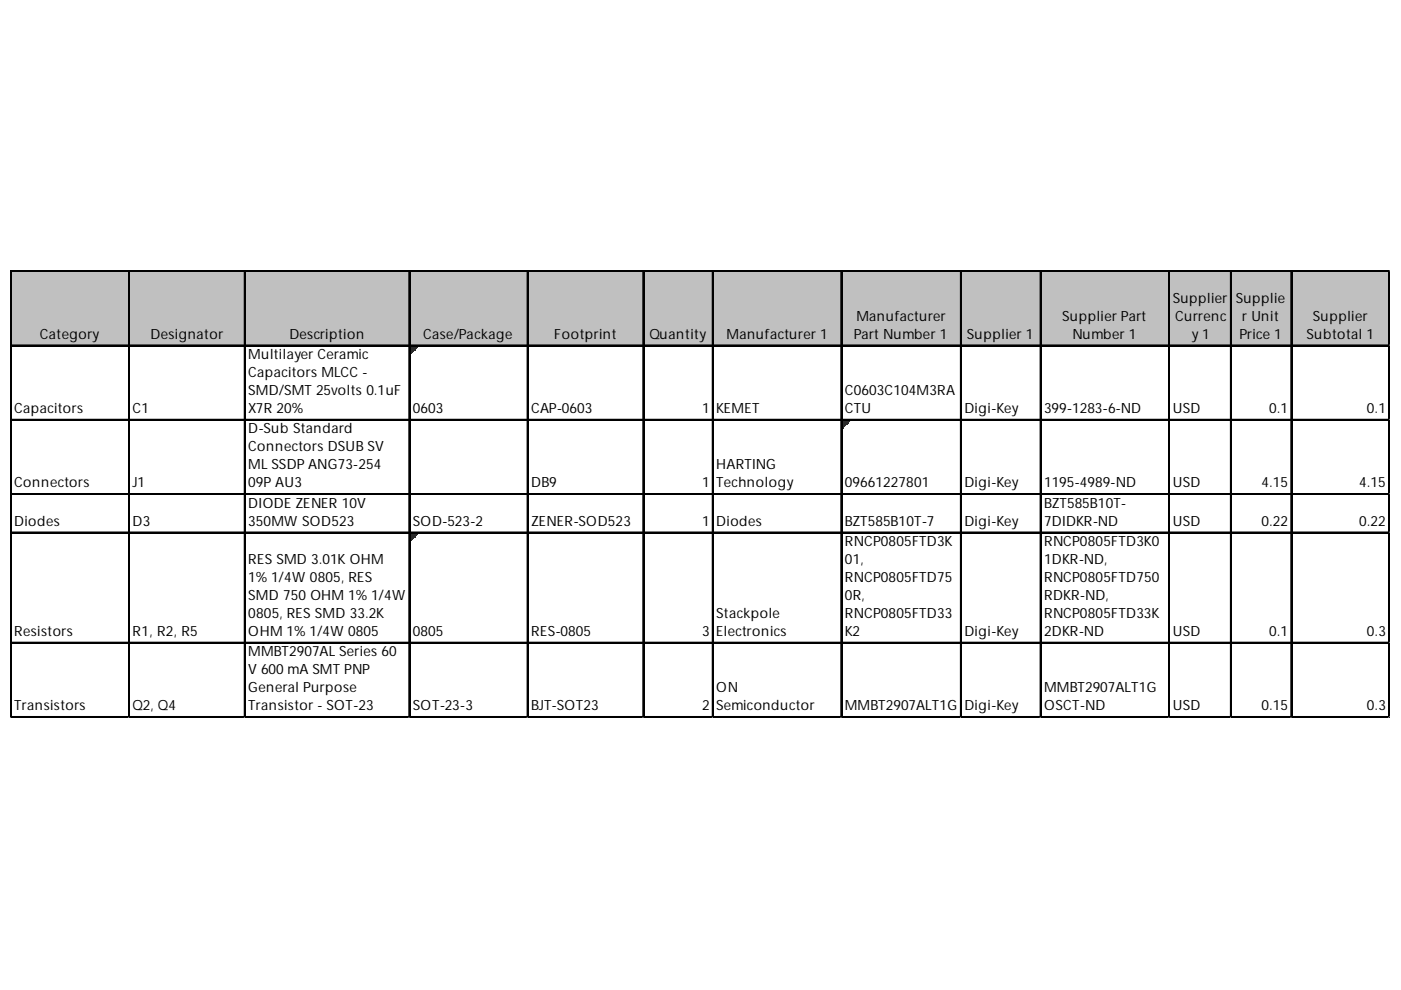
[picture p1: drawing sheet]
<svg xmlns="http://www.w3.org/2000/svg" width="297mm" height="210mm" viewBox="0 0 297 210" stroke-linecap="round" stroke-linejoin="round" font-family="sans-serif">
<defs><g id="words">
<g font-size="3">
<text x="248.6" y="64.2">Supplier</text>
<text x="262" y="64.2">Supplie</text>
<text x="8.5" y="71.8">Category</text>
<text x="31.9" y="71.8">Designator</text>
<text x="61.4" y="71.8">Description</text>
<text x="89.7" y="71.8">Case/Package</text>
<text x="117.5" y="71.8">Footprint</text>
<text x="137.7" y="71.8">Quantity</text>
<text x="154" y="71.8">Manufacturer 1</text>
<text x="181" y="71.8">Part Number 1</text>
<text x="181.6" y="68">Manufacturer</text>
<text x="205" y="71.8">Supplier 1</text>
<text x="225.2" y="68">Supplier Part</text>
<text x="227.4" y="71.8">Number 1</text>
<text x="249.2" y="68">Currenc</text>
<text x="252.7" y="71.8">y 1</text>
<text x="262.8" y="71.8">Price 1</text>
<text x="263.3" y="68">r Unit</text>
<text x="277" y="71.8">Subtotal 1</text>
<text x="278.3" y="68">Supplier</text>
<text x="52.6" y="76.1">Multilayer Ceramic</text>
<text x="52.6" y="79.9">Capacitors MLCC -</text>
<text x="52.6" y="83.7">SMD/SMT 25volts 0.1uF</text>
<text x="179.1" y="83.7">C0603C104M3RA</text>
<text x="3" y="87.5">Capacitors</text>
<text x="28.1" y="87.5">C1</text>
<text x="52.6" y="87.5">X7R 20%</text>
<text x="87.5" y="87.5">0603</text>
<text x="112.6" y="87.5">CAP-0603</text>
<text x="148.9" y="87.5">1</text>
<text x="151.9" y="87.5">KEMET</text>
<text x="179.1" y="87.5">CTU</text>
<text x="204.5" y="87.5">Digi-Key</text>
<text x="221.4" y="87.5">399-1283-6-ND</text>
<text x="248.6" y="87.5">USD</text>
<text x="269.1" y="87.5">0.1</text>
<text x="289.8" y="87.5">0.1</text>
<text x="52.6" y="91.9">D-Sub Standard</text>
<text x="52.6" y="95.7">Connectors DSUB SV</text>
<text x="52.6" y="99.5">ML SSDP ANG73-254</text>
<text x="151.9" y="99.5">HARTING</text>
<text x="3" y="103.3">Connectors</text>
<text x="28.1" y="103.3">J1</text>
<text x="52.6" y="103.3">09P AU3</text>
<text x="52.6" y="107.6">DIODE ZENER 10V</text>
<text x="112.6" y="103.3">DB9</text>
<text x="148.9" y="103.3">1</text>
<text x="151.9" y="103.3">Technology</text>
<text x="179.1" y="103.3">09661227801</text>
<text x="204.5" y="103.3">Digi-Key</text>
<text x="221.4" y="103.3">1195-4989-ND</text>
<text x="221.4" y="107.6">BZT585B10T-</text>
<text x="248.6" y="103.3">USD</text>
<text x="267.4" y="103.3">4.15</text>
<text x="288.2" y="103.3">4.15</text>
<text x="3" y="111.4">Diodes</text>
<text x="28.1" y="111.4">D3</text>
<text x="52.6" y="111.4">350MW SOD523</text>
<text x="87.5" y="111.4">SOD-523-2</text>
<text x="112.6" y="111.4">ZENER-SOD523</text>
<text x="148.9" y="111.4">1</text>
<text x="151.9" y="111.4">Diodes</text>
<text x="179.1" y="111.4">BZT585B10T-7</text>
<text x="204.5" y="111.4">Digi-Key</text>
<text x="221.4" y="111.4">7DIDKR-ND</text>
<text x="248.6" y="111.4">USD</text>
<text x="267.4" y="111.4">0.22</text>
<text x="288.2" y="111.4">0.22</text>
<text x="52.6" y="119.6">RES SMD 3.01K OHM</text>
<text x="179.1" y="115.8">RNCP0805FTD3K</text>
<text x="179.1" y="119.6">01,</text>
<text x="221.4" y="115.8">RNCP0805FTD3K0</text>
<text x="221.4" y="119.6">1DKR-ND,</text>
<text x="52.6" y="123.4">1% 1/4W 0805, RES</text>
<text x="179.1" y="123.4">RNCP0805FTD75</text>
<text x="221.4" y="123.4">RNCP0805FTD750</text>
<text x="52.6" y="127.2">SMD 750 OHM 1% 1/4W</text>
<text x="52.6" y="131">0805, RES SMD 33.2K</text>
<text x="151.9" y="131">Stackpole</text>
<text x="179.1" y="127.2">0R,</text>
<text x="179.1" y="131">RNCP0805FTD33</text>
<text x="221.4" y="127.2">RDKR-ND,</text>
<text x="221.4" y="131">RNCP0805FTD33K</text>
<text x="3" y="134.8">Resistors</text>
<text x="28.1" y="134.8">R1, R2, R5</text>
<text x="52.6" y="134.8">OHM 1% 1/4W 0805</text>
<text x="87.5" y="134.8">0805</text>
<text x="112.6" y="134.8">RES-0805</text>
<text x="148.9" y="134.8">3</text>
<text x="151.9" y="134.8">Electronics</text>
<text x="179.1" y="134.8">K2</text>
<text x="204.5" y="134.8">Digi-Key</text>
<text x="221.4" y="134.8">2DKR-ND</text>
<text x="248.6" y="134.8">USD</text>
<text x="269.1" y="134.8">0.1</text>
<text x="289.8" y="134.8">0.3</text>
<text x="52.6" y="139.1">MMBT2907AL Series 60</text>
<text x="52.6" y="142.9">V 600 mA SMT PNP</text>
<text x="52.6" y="146.7">General Purpose</text>
<text x="151.9" y="146.7">ON</text>
<text x="221.4" y="146.7">MMBT2907ALT1G</text>
<text x="3" y="150.5">Transistors</text>
<text x="28.1" y="150.5">Q2, Q4</text>
<text x="52.6" y="150.5">Transistor - SOT-23</text>
<text x="87.5" y="150.5">SOT-23-3</text>
<text x="112.6" y="150.5">BJT-SOT23</text>
<text x="148.9" y="150.5">2</text>
<text x="151.9" y="150.5">Semiconductor</text>
<text x="179.1" y="150.5">MMBT2907ALT1G</text>
<text x="204.5" y="150.5">Digi-Key</text>
<text x="221.4" y="150.5">OSCT-ND</text>
<text x="248.6" y="150.5">USD</text>
<text x="267.4" y="150.5">0.15</text>
<text x="289.8" y="150.5">0.3</text>
</g>
</g></defs>
<path d="M2.4 57.6h292.3v15.8h-292.3z" fill="#c0c0c0"/>
<path d="M87 73.4h1.6" fill="none" stroke="#008000" stroke-width=".27"/>
<path d="M87 73.4h1.6v.3h-1.6z" fill="#008000"/>
<path d="M87 73.7h1.3" fill="none" stroke="#008000" stroke-width=".27"/>
<path d="M87 73.7h1.3v.3h-1.3z" fill="#008000"/>
<path d="M87 74h1.1" fill="none" stroke="#008000" stroke-width=".27"/>
<path d="M87 74h1.1v.3h-1.1z" fill="#008000"/>
<path d="M87 74.3h.8" fill="none" stroke="#008000" stroke-width=".27"/>
<path d="M87 74.3h.8v.2h-.8z" fill="#008000"/>
<path d="M87 74.5h.5" fill="none" stroke="#008000" stroke-width=".27"/>
<path d="M87 74.5h.5v.3h-.5z" fill="#008000"/>
<path d="M87 74.8h.3" fill="none" stroke="#008000" stroke-width=".27"/>
<path d="M87 74.8h.3v.3h-.3z" fill="#008000"/>
<path d="M178.6 89.2h1.6" fill="none" stroke="#008000" stroke-width=".27"/>
<path d="M178.6 89.2h1.6v.3h-1.6z" fill="#008000"/>
<path d="M178.6 89.5h1.3" fill="none" stroke="#008000" stroke-width=".27"/>
<path d="M178.6 89.5h1.3v.2h-1.3z" fill="#008000"/>
<path d="M178.6 89.7h1.1" fill="none" stroke="#008000" stroke-width=".27"/>
<path d="M178.6 89.7h1.1v.3h-1.1z" fill="#008000"/>
<path d="M178.6 90h.8" fill="none" stroke="#008000" stroke-width=".27"/>
<path d="M178.6 90h.8v.3h-.8z" fill="#008000"/>
<path d="M178.6 90.3h.5" fill="none" stroke="#008000" stroke-width=".27"/>
<path d="M178.6 90.3h.5v.3h-.5z" fill="#008000"/>
<path d="M178.6 90.6h.2" fill="none" stroke="#008000" stroke-width=".27"/>
<path d="M178.6 90.6h.2v.2h-.2z" fill="#008000"/>
<path d="M87 113.1h1.6" fill="none" stroke="#008000" stroke-width=".27"/>
<path d="M87 113.1h1.6v.3h-1.6z" fill="#008000"/>
<path d="M87 113.4h1.3" fill="none" stroke="#008000" stroke-width=".27"/>
<path d="M87 113.4h1.3v.2h-1.3z" fill="#008000"/>
<path d="M87 113.6h1.1" fill="none" stroke="#008000" stroke-width=".27"/>
<path d="M87 113.6h1.1v.3h-1.1z" fill="#008000"/>
<path d="M87 113.9h.8" fill="none" stroke="#008000" stroke-width=".27"/>
<path d="M87 113.9h.8v.3h-.8z" fill="#008000"/>
<path d="M87 114.2h.5" fill="none" stroke="#008000" stroke-width=".27"/>
<path d="M87 114.2h.5v.3h-.5z" fill="#008000"/>
<path d="M87 114.5h.3" fill="none" stroke="#008000" stroke-width=".27"/>
<path d="M87 114.5h.3v.2h-.3z" fill="#008000"/>
<g fill="none" stroke="#000" stroke-width=".27">
<path d="M2.2 57.4v94.8M2.3 57.4v94.8M2.5 57.4h292.2M2.5 57.5h292.2M27.3 57.7v94.5M27.4 57.7v94.5M51.8 57.7v94.5M51.9 57.7v94.5M86.7 57.7v94.5M86.8 57.7v94.5M111.8 57.7v94.5M111.9 57.7v94.5"/>
<path d="M136.3 57.7v94.5M136.5 57.7v94.5M151 57.7v94.5M151.2 57.7v94.5M178.3 57.7v94.5M178.4 57.7v94.5M203.7 57.7v94.5M203.8 57.7v94.5M220.6 57.7v94.5M220.7 57.7v94.5M247.8 57.7v94.5M247.9 57.7v94.5"/>
<path d="M260.9 57.7v94.5M261 57.7v94.5M273.7 57.7v94.5M273.8 57.7v94.5M294.4 57.7v94.5M294.6 57.7v94.5M2.5 73.2h292.2M2.5 73.3h292.2M2.5 88.9h292.2M2.5 89.1h292.2M2.5 104.7h292.2M2.5 104.8h292.2"/>
<path d="M2.5 112.8h292.2M2.5 113h292.2M2.5 136.2h292.2M2.5 136.3h292.2M2.5 151.9h292.2M2.5 152.1h292.2"/>
</g>
<path d="M2.2 152.2v.1" fill="none" stroke="#d4d4d4" stroke-width=".27"/>
<path d="M2.2 152.2l.3 .1z" fill="#d4d4d4"/>
<path d="M27.3 152.2v.1" fill="none" stroke="#d4d4d4" stroke-width=".27"/>
<path d="M27.3 152.2l.3 .1z" fill="#d4d4d4"/>
<path d="M51.8 152.2v.1" fill="none" stroke="#d4d4d4" stroke-width=".27"/>
<path d="M51.8 152.2l.3 .1z" fill="#d4d4d4"/>
<path d="M86.7 152.2v.1" fill="none" stroke="#d4d4d4" stroke-width=".27"/>
<path d="M86.7 152.2l.3 .1z" fill="#d4d4d4"/>
<path d="M111.8 152.2v.1" fill="none" stroke="#d4d4d4" stroke-width=".27"/>
<path d="M111.8 152.2l.3 .1z" fill="#d4d4d4"/>
<path d="M136.3 152.2v.1" fill="none" stroke="#d4d4d4" stroke-width=".27"/>
<path d="M136.3 152.2l.3 .1z" fill="#d4d4d4"/>
<path d="M151 152.2v.1" fill="none" stroke="#d4d4d4" stroke-width=".27"/>
<path d="M151 152.2l.3 .1z" fill="#d4d4d4"/>
<path d="M178.3 152.2v.1" fill="none" stroke="#d4d4d4" stroke-width=".27"/>
<path d="M178.3 152.2l.3 .1z" fill="#d4d4d4"/>
<path d="M203.7 152.2v.1" fill="none" stroke="#d4d4d4" stroke-width=".27"/>
<path d="M203.7 152.2l.2 .1z" fill="#d4d4d4"/>
<path d="M220.6 152.2v.1" fill="none" stroke="#d4d4d4" stroke-width=".27"/>
<path d="M220.6 152.2l.2 .1z" fill="#d4d4d4"/>
<path d="M247.8 152.2v.1" fill="none" stroke="#d4d4d4" stroke-width=".27"/>
<path d="M247.8 152.2l.3 .1z" fill="#d4d4d4"/>
<path d="M260.9 152.2v.1" fill="none" stroke="#d4d4d4" stroke-width=".27"/>
<path d="M260.9 152.2l.3 .1z" fill="#d4d4d4"/>
<path d="M273.7 152.2v.1" fill="none" stroke="#d4d4d4" stroke-width=".27"/>
<path d="M273.7 152.2l.3 .1z" fill="#d4d4d4"/>
<path d="M294.4 152.2v.1" fill="none" stroke="#d4d4d4" stroke-width=".27"/>
<path d="M294.4 152.2l.3 .1z" fill="#d4d4d4"/>
<path d="M294.7 57.4h.1" fill="none" stroke="#d4d4d4" stroke-width=".27"/>
<path d="M294.7 57.4v.3z" fill="#d4d4d4"/>
<path d="M294.7 73.2h.1" fill="none" stroke="#d4d4d4" stroke-width=".27"/>
<path d="M294.7 73.2v.2z" fill="#d4d4d4"/>
<path d="M294.7 88.9h.1" fill="none" stroke="#d4d4d4" stroke-width=".27"/>
<path d="M294.7 88.9v.3z" fill="#d4d4d4"/>
<path d="M294.7 104.7h.1" fill="none" stroke="#d4d4d4" stroke-width=".27"/>
<path d="M294.7 104.7v.2z" fill="#d4d4d4"/>
<path d="M294.7 112.8h.1" fill="none" stroke="#d4d4d4" stroke-width=".27"/>
<path d="M294.7 112.8v.3z" fill="#d4d4d4"/>
<path d="M294.7 136.2h.1" fill="none" stroke="#d4d4d4" stroke-width=".27"/>
<path d="M294.7 136.2v.3z" fill="#d4d4d4"/>
<path d="M294.7 151.9h.1" fill="none" stroke="#d4d4d4" stroke-width=".27"/>
<path d="M294.7 151.9v.3z" fill="#d4d4d4"/>
<use href="#words"/>
</svg>
